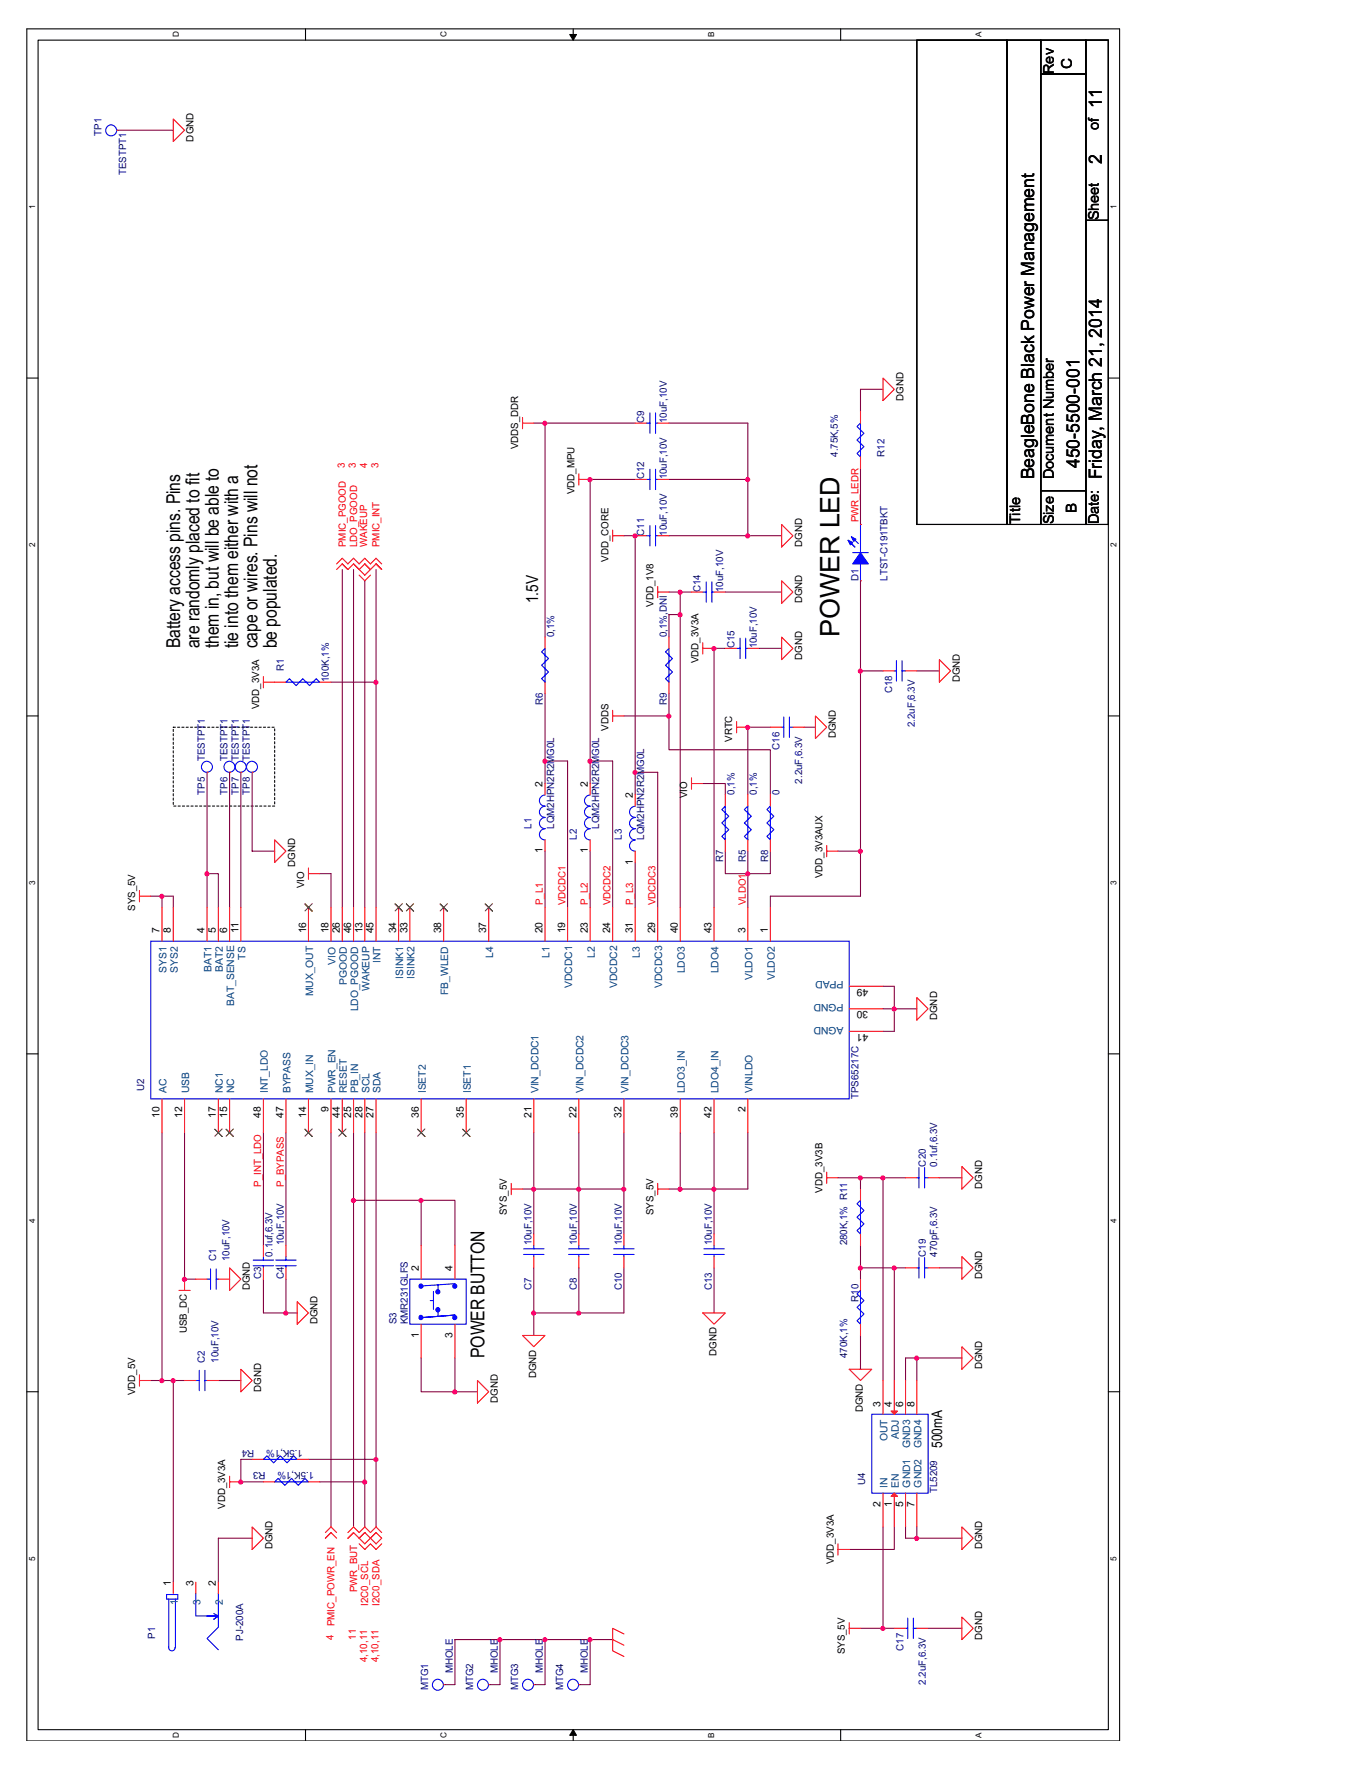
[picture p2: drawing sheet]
<svg xmlns="http://www.w3.org/2000/svg" width="216mm" height="279mm" viewBox="0 0 216 279" stroke-linecap="round" stroke-linejoin="round" font-family="sans-serif">
<defs><g id="words">
<text font-size="4.3" x="132.5" y="100.6" transform="rotate(-90 132.5 100.6)">POWER LED</text>
<g font-size="3">
<text x="28.4" y="102.3" transform="rotate(-90 28.4 102.3)">Battery access pins. Pins</text>
<text x="31.5" y="102.3" transform="rotate(-90 31.5 102.3)">are randomly placed to fit</text>
<text x="34.5" y="102.3" transform="rotate(-90 34.5 102.3)">them in, but will be able to</text>
<text x="37.6" y="102.3" transform="rotate(-90 37.6 102.3)">tie into them either with a</text>
<text x="40.6" y="102.3" transform="rotate(-90 40.6 102.3)">cape or wires. Pins will not</text>
<text x="43.7" y="102.3" transform="rotate(-90 43.7 102.3)">be populated.</text>
<text x="76.5" y="214.4" transform="rotate(-90 76.5 214.4)">POWER BUTTON</text>
</g>
<g font-size="2.9">
<text x="173.9" y="17" transform="rotate(-90 173.9 17)">11</text>
<text x="173.9" y="25.9" transform="rotate(-90 173.9 25.9)">2</text>
<text x="163.2" y="75.7" transform="rotate(-90 163.2 75.7)">BeagleBone Black Power Management</text>
<text x="170.3" y="73.9" transform="rotate(-90 170.3 73.9)">450-5500-001</text>
<text x="173.9" y="75.7" transform="rotate(-90 173.9 75.7)">Friday, March 21, 2014</text>
</g>
<text font-size="2.6" x="84.9" y="95.2" transform="rotate(-90 84.9 95.2)">1.5V</text>
<g font-size="2.3">
<text x="166.3" y="11.7" transform="rotate(-90 166.3 11.7)">Rev</text>
<text x="169.2" y="11" transform="rotate(-90 169.2 11)">C</text>
<text x="173.4" y="20.6" transform="rotate(-90 173.4 20.6)">of</text>
<text x="173.4" y="34.8" transform="rotate(-90 173.4 34.8)">Sheet</text>
<text x="166.3" y="75.7" transform="rotate(-90 166.3 75.7)">Document Number</text>
<text x="161" y="82.8" transform="rotate(-90 161 82.8)">Title</text>
<text x="166.3" y="82.8" transform="rotate(-90 166.3 82.8)">Size</text>
<text x="169.9" y="81" transform="rotate(-90 169.9 81)">B</text>
<text x="173.4" y="82.8" transform="rotate(-90 173.4 82.8)">Date:</text>
<text x="148.7" y="228.6" transform="rotate(-90 148.7 228.6)">500mA</text>
</g>
<g font-size="1.6" fill="#000080">
<text x="16" y="21.4" transform="rotate(-90 16 21.4)">TP1</text>
<text x="19.9" y="27.7" transform="rotate(-90 19.9 27.7)">TESTPT1</text>
<text x="101.7" y="66.8" transform="rotate(-90 101.7 66.8)">C9</text>
<text x="105.2" y="66.8" transform="rotate(-90 105.2 66.8)">10uF,10V</text>
<text x="101.7" y="75.7" transform="rotate(-90 101.7 75.7)">C12</text>
<text x="105.2" y="75.7" transform="rotate(-90 105.2 75.7)">10uF,10V</text>
<text x="132.2" y="72.1" transform="rotate(-90 132.2 72.1)">4.75K,5%</text>
<text x="139.6" y="72.1" transform="rotate(-90 139.6 72.1)">R12</text>
<text x="101.7" y="84.6" transform="rotate(-90 101.7 84.6)">C11</text>
<text x="105.2" y="84.6" transform="rotate(-90 105.2 84.6)">10uF,10V</text>
<text x="110.6" y="93.5" transform="rotate(-90 110.6 93.5)">C14</text>
<text x="114.1" y="93.5" transform="rotate(-90 114.1 93.5)">10uF,10V</text>
<text x="135.5" y="91.7" transform="rotate(-90 135.5 91.7)">D1</text>
<text x="140.1" y="91.7" transform="rotate(-90 140.1 91.7)">LTST-C191TBKT</text>
<text x="87.5" y="100.6" transform="rotate(-90 87.5 100.6)">0,1%</text>
<text x="105.2" y="100.6" transform="rotate(-90 105.2 100.6)">0,1%,DNI</text>
<text x="44.8" y="105.9" transform="rotate(-90 44.8 105.9)">R1</text>
<text x="51.9" y="107.7" transform="rotate(-90 51.9 107.7)">100K,1%</text>
<text x="115.9" y="102.3" transform="rotate(-90 115.9 102.3)">C15</text>
<text x="119.5" y="102.3" transform="rotate(-90 119.5 102.3)">10uF,10V</text>
<text x="85.7" y="111.2" transform="rotate(-90 85.7 111.2)">R6</text>
<text x="105.2" y="111.2" transform="rotate(-90 105.2 111.2)">R9</text>
<text x="140.8" y="109.5" transform="rotate(-90 140.8 109.5)">C18</text>
<text x="123" y="118.3" transform="rotate(-90 123 118.3)">C16</text>
<text x="144.4" y="114.8" transform="rotate(-90 144.4 114.8)">2.2uF,6.3V</text>
<text x="32.3" y="125.5" transform="rotate(-90 32.3 125.5)">TP5</text>
<text x="32.3" y="120.1" transform="rotate(-90 32.3 120.1)">TESTPT1</text>
<text x="35.9" y="125.5" transform="rotate(-90 35.9 125.5)">TP6</text>
<text x="35.9" y="120.1" transform="rotate(-90 35.9 120.1)">TESTPT1</text>
<text x="37.7" y="125.5" transform="rotate(-90 37.7 125.5)">TP7</text>
<text x="37.7" y="120.1" transform="rotate(-90 37.7 120.1)">TESTPT1</text>
<text x="39.5" y="125.5" transform="rotate(-90 39.5 125.5)">TP8</text>
<text x="39.5" y="120.1" transform="rotate(-90 39.5 120.1)">TESTPT1</text>
<text x="115.9" y="125.5" transform="rotate(-90 115.9 125.5)">0,1%</text>
<text x="119.5" y="125.5" transform="rotate(-90 119.5 125.5)">0,1%</text>
<text x="123" y="125.5" transform="rotate(-90 123 125.5)">0</text>
<text x="126.6" y="123.7" transform="rotate(-90 126.6 123.7)">2.2uF,6.3V</text>
<text x="83.9" y="130.8" transform="rotate(-90 83.9 130.8)">L1</text>
<text x="87.5" y="130.8" transform="rotate(-90 87.5 130.8)">LQM2HPN2R2MG0L</text>
<text x="94.6" y="130.8" transform="rotate(-90 94.6 130.8)">LQM2HPN2R2MG0L</text>
<text x="91" y="132.6" transform="rotate(-90 91 132.6)">L2</text>
<text x="98.1" y="132.6" transform="rotate(-90 98.1 132.6)">L3</text>
<text x="101.7" y="132.6" transform="rotate(-90 101.7 132.6)">LQM2HPN2R2MG0L</text>
<text x="114.1" y="136.1" transform="rotate(-90 114.1 136.1)">R7</text>
<text x="117.7" y="136.1" transform="rotate(-90 117.7 136.1)">R5</text>
<text x="121.2" y="136.1" transform="rotate(-90 121.2 136.1)">R8</text>
<text x="22.7" y="172.2" transform="rotate(-90 22.7 172.2)">U2</text>
<text x="135.5" y="173.5" transform="rotate(-90 135.5 173.5)">TPS65217C</text>
<text x="146.1" y="184.1" transform="rotate(-90 146.1 184.1)">C20</text>
<text x="147.9" y="184.1" transform="rotate(-90 147.9 184.1)">0.1uf,6.3V</text>
<text x="44.8" y="196.6" transform="rotate(-90 44.8 196.6)">10uF,10V</text>
<text x="83.9" y="196.6" transform="rotate(-90 83.9 196.6)">10uF,10V</text>
<text x="91" y="196.6" transform="rotate(-90 91 196.6)">10uF,10V</text>
<text x="98.1" y="196.6" transform="rotate(-90 98.1 196.6)">10uF,10V</text>
<text x="112.4" y="196.6" transform="rotate(-90 112.4 196.6)">10uF,10V</text>
<text x="133.7" y="196.6" transform="rotate(-90 133.7 196.6)">280K,1% R11</text>
<text x="34.1" y="199.1" transform="rotate(-90 34.1 199.1)">C1</text>
<text x="36.2" y="199.1" transform="rotate(-90 36.2 199.1)">10uF,10V</text>
<text x="41.2" y="201.9" transform="rotate(-90 41.2 201.9)">C3</text>
<text x="43" y="198.4" transform="rotate(-90 43 198.4)">0.1uf,6.3V</text>
<text x="44.8" y="201.9" transform="rotate(-90 44.8 201.9)">C4</text>
<text x="83.9" y="203.7" transform="rotate(-90 83.9 203.7)">C7</text>
<text x="91" y="203.7" transform="rotate(-90 91 203.7)">C8</text>
<text x="98.1" y="203.7" transform="rotate(-90 98.1 203.7)">C10</text>
<text x="112.4" y="203.7" transform="rotate(-90 112.4 203.7)">C13</text>
<text x="146.1" y="198.4" transform="rotate(-90 146.1 198.4)">C19</text>
<text x="147.9" y="198.4" transform="rotate(-90 147.9 198.4)">470pF,6.3V</text>
<text x="62.6" y="209" transform="rotate(-90 62.6 209)">S3</text>
<text x="64.3" y="209" transform="rotate(-90 64.3 209)">KMR231GLFS</text>
<text x="135.5" y="205.5" transform="rotate(-90 135.5 205.5)">R10</text>
<text x="32.3" y="215.1" transform="rotate(-90 32.3 215.1)">C2</text>
<text x="34.5" y="215.1" transform="rotate(-90 34.5 215.1)">10uF,10V</text>
<text x="133.7" y="214.4" transform="rotate(-90 133.7 214.4)">470K,1%</text>
<text x="40.1" y="228.9" transform="rotate(180 40.1 228.9)">R4</text>
<text x="41.9" y="232.4" transform="rotate(180 41.9 232.4)">R3</text>
<text x="47.8" y="228.9" transform="rotate(180 47.8 228.9)">1.5K,1%</text>
<text x="49.6" y="232.4" transform="rotate(180 49.6 232.4)">1.5K,1%</text>
<text x="136.5" y="234.5" transform="rotate(-90 136.5 234.5)">U4</text>
<text x="147.9" y="235.7" transform="rotate(-90 147.9 235.7)">TL5209</text>
<text x="24.5" y="258.6" transform="rotate(-90 24.5 258.6)">P1</text>
<text x="38.4" y="259" transform="rotate(-90 38.4 259)">PJ-200A</text>
<text x="142.6" y="260.6" transform="rotate(-90 142.6 260.6)">C17</text>
<text x="67.6" y="266.8" transform="rotate(-90 67.6 266.8)">MTG1</text>
<text x="71.5" y="264.1" transform="rotate(-90 71.5 264.1)">MHOLE</text>
<text x="74.7" y="266.8" transform="rotate(-90 74.7 266.8)">MTG2</text>
<text x="78.6" y="264.1" transform="rotate(-90 78.6 264.1)">MHOLE</text>
<text x="81.8" y="266.8" transform="rotate(-90 81.8 266.8)">MTG3</text>
<text x="85.7" y="264.1" transform="rotate(-90 85.7 264.1)">MHOLE</text>
<text x="88.9" y="266.8" transform="rotate(-90 88.9 266.8)">MTG4</text>
<text x="92.8" y="264.1" transform="rotate(-90 92.8 264.1)">MHOLE</text>
<text x="146.1" y="265.9" transform="rotate(-90 146.1 265.9)">2.2uF,6.3V</text>
</g>
<g font-size="1.6">
<text x="30.6" y="22.3" transform="rotate(-90 30.6 22.3)">DGND</text>
<text x="142.6" y="63.2" transform="rotate(-90 142.6 63.2)">DGND</text>
<text x="81.8" y="70.9" transform="rotate(-90 81.8 70.9)">VDDS_DDR</text>
<text x="90.7" y="78" transform="rotate(-90 90.7 78)">VDD_MPU</text>
<text x="96" y="88.7" transform="rotate(-90 96 88.7)">VDD_CORE</text>
<text x="126.6" y="86.3" transform="rotate(-90 126.6 86.3)">DGND</text>
<text x="103.1" y="95.8" transform="rotate(-90 103.1 95.8)">VDD_1V8</text>
<text x="126.6" y="95.2" transform="rotate(-90 126.6 95.2)">DGND</text>
<text x="110.2" y="104.7" transform="rotate(-90 110.2 104.7)">VDD_3V3A</text>
<text x="126.6" y="104.1" transform="rotate(-90 126.6 104.1)">DGND</text>
<text x="151.5" y="107.7" transform="rotate(-90 151.5 107.7)">DGND</text>
<text x="40.9" y="112" transform="rotate(-90 40.9 112)">VDD_3V3A</text>
<text x="96" y="115.3" transform="rotate(-90 96 115.3)">VDDS</text>
<text x="115.6" y="117.1" transform="rotate(-90 115.6 117.1)">VRTC</text>
<text x="131.9" y="116.6" transform="rotate(-90 131.9 116.6)">DGND</text>
<text x="85.6" y="124.2" transform="rotate(-90 85.6 124.2)">2</text>
<text x="92.8" y="124.2" transform="rotate(-90 92.8 124.2)">2</text>
<text x="99.9" y="126" transform="rotate(-90 99.9 126)">2</text>
<text x="108.5" y="126" transform="rotate(-90 108.5 126)">VIO</text>
<text x="46.6" y="136.8" transform="rotate(-90 46.6 136.8)">DGND</text>
<text x="85.6" y="134.7" transform="rotate(-90 85.6 134.7)">1</text>
<text x="92.8" y="134.7" transform="rotate(-90 92.8 134.7)">1</text>
<text x="99.9" y="136.5" transform="rotate(-90 99.9 136.5)">1</text>
<text x="21.3" y="143.8" transform="rotate(-90 21.3 143.8)">SYS_5V</text>
<text x="48" y="140.2" transform="rotate(-90 48 140.2)">VIO</text>
<text x="129.8" y="138.6" transform="rotate(-90 129.8 138.6)">VDD_3V3AUX</text>
<text x="25.2" y="147.3" transform="rotate(-90 25.2 147.3)">7</text>
<text x="27" y="147.3" transform="rotate(-90 27 147.3)">8</text>
<text x="32.3" y="147.3" transform="rotate(-90 32.3 147.3)">4</text>
<text x="34.1" y="147.3" transform="rotate(-90 34.1 147.3)">5</text>
<text x="35.9" y="147.3" transform="rotate(-90 35.9 147.3)">6</text>
<text x="37.6" y="147.3" transform="rotate(-90 37.6 147.3)">11</text>
<text x="48.3" y="147.3" transform="rotate(-90 48.3 147.3)">16</text>
<text x="51.9" y="147.3" transform="rotate(-90 51.9 147.3)">18</text>
<text x="53.6" y="147.3" transform="rotate(-90 53.6 147.3)">26</text>
<text x="55.4" y="147.3" transform="rotate(-90 55.4 147.3)">46</text>
<text x="57.2" y="147.3" transform="rotate(-90 57.2 147.3)">13</text>
<text x="59" y="147.3" transform="rotate(-90 59 147.3)">45</text>
<text x="62.5" y="147.3" transform="rotate(-90 62.5 147.3)">34</text>
<text x="64.3" y="147.3" transform="rotate(-90 64.3 147.3)">33</text>
<text x="69.6" y="147.3" transform="rotate(-90 69.6 147.3)">38</text>
<text x="76.7" y="147.3" transform="rotate(-90 76.7 147.3)">37</text>
<text x="85.6" y="147.3" transform="rotate(-90 85.6 147.3)">20</text>
<text x="89.2" y="147.3" transform="rotate(-90 89.2 147.3)">19</text>
<text x="92.8" y="147.3" transform="rotate(-90 92.8 147.3)">23</text>
<text x="96.3" y="147.3" transform="rotate(-90 96.3 147.3)">24</text>
<text x="99.9" y="147.3" transform="rotate(-90 99.9 147.3)">31</text>
<text x="103.4" y="147.3" transform="rotate(-90 103.4 147.3)">29</text>
<text x="107" y="147.3" transform="rotate(-90 107 147.3)">40</text>
<text x="112.3" y="147.3" transform="rotate(-90 112.3 147.3)">43</text>
<text x="117.6" y="147.3" transform="rotate(-90 117.6 147.3)">3</text>
<text x="121.2" y="147.3" transform="rotate(-90 121.2 147.3)">1</text>
<text x="137" y="159.6" transform="rotate(180 137 159.6)">30</text>
<text x="137" y="156.1" transform="rotate(180 137 156.1)">49</text>
<text x="147.9" y="161" transform="rotate(-90 147.9 161)">DGND</text>
<text x="137" y="163.2" transform="rotate(180 137 163.2)">41</text>
<text x="25.2" y="176.5" transform="rotate(-90 25.2 176.5)">10</text>
<text x="28.7" y="176.5" transform="rotate(-90 28.7 176.5)">12</text>
<text x="34.1" y="176.5" transform="rotate(-90 34.1 176.5)">17</text>
<text x="35.9" y="176.5" transform="rotate(-90 35.9 176.5)">15</text>
<text x="41.2" y="176.5" transform="rotate(-90 41.2 176.5)">48</text>
<text x="44.7" y="176.5" transform="rotate(-90 44.7 176.5)">47</text>
<text x="48.3" y="176.5" transform="rotate(-90 48.3 176.5)">14</text>
<text x="51.9" y="175.6" transform="rotate(-90 51.9 175.6)">9</text>
<text x="53.6" y="176.5" transform="rotate(-90 53.6 176.5)">44</text>
<text x="55.4" y="176.5" transform="rotate(-90 55.4 176.5)">25</text>
<text x="57.2" y="176.5" transform="rotate(-90 57.2 176.5)">28</text>
<text x="59" y="176.5" transform="rotate(-90 59 176.5)">27</text>
<text x="66.1" y="176.5" transform="rotate(-90 66.1 176.5)">36</text>
<text x="73.2" y="176.5" transform="rotate(-90 73.2 176.5)">35</text>
<text x="83.9" y="176.5" transform="rotate(-90 83.9 176.5)">21</text>
<text x="91" y="176.5" transform="rotate(-90 91 176.5)">22</text>
<text x="98.1" y="176.5" transform="rotate(-90 98.1 176.5)">32</text>
<text x="107" y="176.5" transform="rotate(-90 107 176.5)">39</text>
<text x="112.3" y="176.5" transform="rotate(-90 112.3 176.5)">42</text>
<text x="117.6" y="175.6" transform="rotate(-90 117.6 175.6)">2</text>
<text x="80" y="191.8" transform="rotate(-90 80 191.8)">SYS_5V</text>
<text x="103.1" y="191.8" transform="rotate(-90 103.1 191.8)">SYS_5V</text>
<text x="129.8" y="188.2" transform="rotate(-90 129.8 188.2)">VDD_3V3B</text>
<text x="155" y="187.7" transform="rotate(-90 155 187.7)">DGND</text>
<text x="39.5" y="203.7" transform="rotate(-90 39.5 203.7)">DGND</text>
<text x="66.1" y="200.7" transform="rotate(-90 66.1 200.7)">2</text>
<text x="71.4" y="200.7" transform="rotate(-90 71.4 200.7)">4</text>
<text x="155" y="201.9" transform="rotate(-90 155 201.9)">DGND</text>
<text x="50.1" y="209" transform="rotate(-90 50.1 209)">DGND</text>
<text x="29.5" y="210.5" transform="rotate(-90 29.5 210.5)">USB_DC</text>
<text x="66.1" y="211.1" transform="rotate(-90 66.1 211.1)">1</text>
<text x="71.4" y="211.1" transform="rotate(-90 71.4 211.1)">3</text>
<text x="113.1" y="214" transform="rotate(-90 113.1 214)">DGND</text>
<text x="21.3" y="220.2" transform="rotate(-90 21.3 220.2)">VDD_5V</text>
<text x="41.2" y="219.7" transform="rotate(-90 41.2 219.7)">DGND</text>
<text x="78.6" y="221.5" transform="rotate(-90 78.6 221.5)">DGND</text>
<text x="84.6" y="217.6" transform="rotate(-90 84.6 217.6)">DGND</text>
<text x="155" y="216.1" transform="rotate(-90 155 216.1)">DGND</text>
<text x="136.2" y="222.9" transform="rotate(-90 136.2 222.9)">DGND</text>
<text x="139" y="222" transform="rotate(-90 139 222)">3</text>
<text x="140.8" y="222" transform="rotate(-90 140.8 222)">4</text>
<text x="142.5" y="222" transform="rotate(-90 142.5 222)">6</text>
<text x="144.3" y="222" transform="rotate(-90 144.3 222)">8</text>
<text x="35.6" y="238.2" transform="rotate(-90 35.6 238.2)">VDD_3V3A</text>
<text x="139" y="237.8" transform="rotate(-90 139 237.8)">2</text>
<text x="140.8" y="237.8" transform="rotate(-90 140.8 237.8)">1</text>
<text x="142.5" y="237.8" transform="rotate(-90 142.5 237.8)">5</text>
<text x="144.3" y="237.8" transform="rotate(-90 144.3 237.8)">7</text>
<text x="43" y="244.6" transform="rotate(-90 43 244.6)">DGND</text>
<text x="155" y="244.6" transform="rotate(-90 155 244.6)">DGND</text>
<text x="27" y="250.3" transform="rotate(-90 27 250.3)">1</text>
<text x="30.5" y="250.3" transform="rotate(-90 30.5 250.3)">3</text>
<text x="34.1" y="250.3" transform="rotate(-90 34.1 250.3)">2</text>
<text x="131.6" y="246.9" transform="rotate(-90 131.6 246.9)">VDD_3V3A</text>
<text x="133.3" y="261.1" transform="rotate(-90 133.3 261.1)">SYS_5V</text>
<text x="155" y="258.8" transform="rotate(-90 155 258.8)">DGND</text>
</g>
<g font-size="1.6" fill="#f00">
<text x="54.4" y="73.9" transform="rotate(-90 54.4 73.9)">3</text>
<text x="56.2" y="73.9" transform="rotate(-90 56.2 73.9)">3</text>
<text x="58" y="73.9" transform="rotate(-90 58 73.9)">4</text>
<text x="59.7" y="73.9" transform="rotate(-90 59.7 73.9)">3</text>
<text x="135.5" y="82.5" transform="rotate(-90 135.5 82.5)">PWR_LEDR</text>
<text x="54.6" y="86.3" transform="rotate(-90 54.6 86.3)">PMIC_PGOOD</text>
<text x="56.3" y="86.3" transform="rotate(-90 56.3 86.3)">LDO_PGOOD</text>
<text x="58" y="86.3" transform="rotate(-90 58 86.3)">WAKEUP</text>
<text x="59.9" y="86.3" transform="rotate(-90 59.9 86.3)">PMIC_INT</text>
<text x="85.7" y="142.9" transform="rotate(-90 85.7 142.9)">P_L1</text>
<text x="89.2" y="142.9" transform="rotate(-90 89.2 142.9)">VDCDC1</text>
<text x="92.8" y="142.9" transform="rotate(-90 92.8 142.9)">P_L2</text>
<text x="96.4" y="142.9" transform="rotate(-90 96.4 142.9)">VDCDC2</text>
<text x="99.9" y="142.9" transform="rotate(-90 99.9 142.9)">P_L3</text>
<text x="103.5" y="142.9" transform="rotate(-90 103.5 142.9)">VDCDC3</text>
<text x="117.7" y="142.9" transform="rotate(-90 117.7 142.9)">VLDO1</text>
<text x="41.2" y="187.4" transform="rotate(-90 41.2 187.4)">P_INT_LDO</text>
<text x="44.8" y="187.4" transform="rotate(-90 44.8 187.4)">P_BYPASS</text>
<text x="56.3" y="251.4" transform="rotate(-90 56.3 251.4)">PWR_BUT</text>
<text x="52.8" y="256.7" transform="rotate(-90 52.8 256.7)">PMIC_POWR_EN</text>
<text x="58.1" y="253.5" transform="rotate(-90 58.1 253.5)">I2C0_SCL</text>
<text x="59.9" y="253.5" transform="rotate(-90 59.9 253.5)">I2C0_SDA</text>
<text x="52.6" y="258.8" transform="rotate(-90 52.6 258.8)">4</text>
<text x="56.2" y="258.8" transform="rotate(-90 56.2 258.8)">11</text>
<text x="58" y="262.4" transform="rotate(-90 58 262.4)">4,10,11</text>
<text x="59.7" y="262.4" transform="rotate(-90 59.7 262.4)">4,10,11</text>
</g>
<g font-size="1.6" fill="#004080">
<text x="26.3" y="153.5" transform="rotate(-90 26.3 153.5)">SYS1</text>
<text x="28.1" y="153.5" transform="rotate(-90 28.1 153.5)">SYS2</text>
<text x="33.4" y="153.4" transform="rotate(-90 33.4 153.4)">BAT1</text>
<text x="35.2" y="153.4" transform="rotate(-90 35.2 153.4)">BAT2</text>
<text x="38.7" y="151.5" transform="rotate(-90 38.7 151.5)">TS</text>
<text x="53" y="152.3" transform="rotate(-90 53 152.3)">VIO</text>
<text x="54.7" y="155.5" transform="rotate(-90 54.7 155.5)">PGOOD</text>
<text x="60.1" y="152" transform="rotate(-90 60.1 152)">INT</text>
<text x="63.6" y="154.5" transform="rotate(-90 63.6 154.5)">ISINK1</text>
<text x="65.4" y="154.5" transform="rotate(-90 65.4 154.5)">ISINK2</text>
<text x="77.9" y="151.2" transform="rotate(-90 77.9 151.2)">L4</text>
<text x="86.7" y="151.2" transform="rotate(-90 86.7 151.2)">L1</text>
<text x="90.3" y="156" transform="rotate(-90 90.3 156)">VDCDC1</text>
<text x="93.9" y="151.2" transform="rotate(-90 93.9 151.2)">L2</text>
<text x="97.4" y="156" transform="rotate(-90 97.4 156)">VDCDC2</text>
<text x="101" y="151.2" transform="rotate(-90 101 151.2)">L3</text>
<text x="104.5" y="156" transform="rotate(-90 104.5 156)">VDCDC3</text>
<text x="108.1" y="153.7" transform="rotate(-90 108.1 153.7)">LDO3</text>
<text x="113.4" y="153.7" transform="rotate(-90 113.4 153.7)">LDO4</text>
<text x="118.7" y="154.7" transform="rotate(-90 118.7 154.7)">VLDO1</text>
<text x="122.3" y="154.7" transform="rotate(-90 122.3 154.7)">VLDO2</text>
<text x="133.1" y="154.9" transform="rotate(180 133.1 154.9)">PPAD</text>
<text x="37" y="158.8" transform="rotate(-90 37 158.8)">BAT_SENSE</text>
<text x="49.4" y="157.3" transform="rotate(-90 49.4 157.3)">MUX_OUT</text>
<text x="56.5" y="159.7" transform="rotate(-90 56.5 159.7)">LDO_PGOOD</text>
<text x="58.3" y="156.4" transform="rotate(-90 58.3 156.4)">WAKEUP</text>
<text x="70.7" y="157.1" transform="rotate(-90 70.7 157.1)">FB_WLED</text>
<text x="133.1" y="158.5" transform="rotate(180 133.1 158.5)">PGND</text>
<text x="133.1" y="162" transform="rotate(180 133.1 162)">AGND</text>
<text x="26.3" y="172.6" transform="rotate(-90 26.3 172.6)">AC</text>
<text x="29.8" y="172.6" transform="rotate(-90 29.8 172.6)">USB</text>
<text x="35.2" y="172.6" transform="rotate(-90 35.2 172.6)">NC1</text>
<text x="37" y="172.6" transform="rotate(-90 37 172.6)">NC</text>
<text x="42.3" y="172.6" transform="rotate(-90 42.3 172.6)">INT_LDO</text>
<text x="45.8" y="172.6" transform="rotate(-90 45.8 172.6)">BYPASS</text>
<text x="49.4" y="172.6" transform="rotate(-90 49.4 172.6)">MUX_IN</text>
<text x="53" y="172.6" transform="rotate(-90 53 172.6)">PWR_EN</text>
<text x="54.7" y="172.6" transform="rotate(-90 54.7 172.6)">RESET</text>
<text x="56.5" y="172.6" transform="rotate(-90 56.5 172.6)">PB_IN</text>
<text x="58.3" y="172.6" transform="rotate(-90 58.3 172.6)">SCL</text>
<text x="60.1" y="172.6" transform="rotate(-90 60.1 172.6)">SDA</text>
<text x="67.2" y="172.6" transform="rotate(-90 67.2 172.6)">ISET2</text>
<text x="74.3" y="172.6" transform="rotate(-90 74.3 172.6)">ISET1</text>
<text x="85" y="172.6" transform="rotate(-90 85 172.6)">VIN_DCDC1</text>
<text x="92.1" y="172.6" transform="rotate(-90 92.1 172.6)">VIN_DCDC2</text>
<text x="99.2" y="172.6" transform="rotate(-90 99.2 172.6)">VIN_DCDC3</text>
<text x="108.1" y="172.6" transform="rotate(-90 108.1 172.6)">LDO3_IN</text>
<text x="113.4" y="172.6" transform="rotate(-90 113.4 172.6)">LDO4_IN</text>
<text x="118.7" y="172.6" transform="rotate(-90 118.7 172.6)">VINLDO</text>
<text x="140.1" y="227.5" transform="rotate(-90 140.1 227.5)">OUT</text>
<text x="141.9" y="227.1" transform="rotate(-90 141.9 227.1)">ADJ</text>
<text x="143.6" y="228.6" transform="rotate(-90 143.6 228.6)">GND3</text>
<text x="145.4" y="228.6" transform="rotate(-90 145.4 228.6)">GND4</text>
<text x="140.1" y="234.8" transform="rotate(-90 140.1 234.8)">IN</text>
<text x="141.9" y="234.8" transform="rotate(-90 141.9 234.8)">EN</text>
<text x="143.6" y="234.8" transform="rotate(-90 143.6 234.8)">GND1</text>
<text x="145.4" y="234.8" transform="rotate(-90 145.4 234.8)">GND2</text>
<text x="28.1" y="253.3" transform="rotate(-90 28.1 253.3)">1</text>
<text x="31.6" y="253.3" transform="rotate(-90 31.6 253.3)">3</text>
<text x="35.2" y="253.3" transform="rotate(-90 35.2 253.3)">2</text>
</g>
<g font-size="1.3">
<text x="28.2" y="5.9" transform="rotate(-90 28.2 5.9)">D</text>
<text x="70.4" y="5.9" transform="rotate(-90 70.4 5.9)">C</text>
<text x="112.7" y="5.9" transform="rotate(-90 112.7 5.9)">B</text>
<text x="154.9" y="5.9" transform="rotate(-90 154.9 5.9)">A</text>
<text x="5.5" y="33" transform="rotate(-90 5.5 33)">1</text>
<text x="176.2" y="33" transform="rotate(-90 176.2 33)">1</text>
<text x="5.5" y="86.3" transform="rotate(-90 5.5 86.3)">2</text>
<text x="176.2" y="86.3" transform="rotate(-90 176.2 86.3)">2</text>
<text x="5.5" y="139.7" transform="rotate(-90 5.5 139.7)">3</text>
<text x="176.2" y="139.7" transform="rotate(-90 176.2 139.7)">3</text>
<text x="5.5" y="193" transform="rotate(-90 5.5 193)">4</text>
<text x="176.2" y="193" transform="rotate(-90 176.2 193)">4</text>
<text x="5.5" y="246.4" transform="rotate(-90 5.5 246.4)">5</text>
<text x="176.2" y="246.4" transform="rotate(-90 176.2 246.4)">5</text>
<text x="28.2" y="274.3" transform="rotate(-90 28.2 274.3)">D</text>
<text x="70.4" y="274.3" transform="rotate(-90 70.4 274.3)">C</text>
<text x="112.7" y="274.3" transform="rotate(-90 112.7 274.3)">B</text>
<text x="154.9" y="274.3" transform="rotate(-90 154.9 274.3)">A</text>
</g>
</g></defs>
<path d="M4.2 4.6h172.5v270.2h-172.5zM6 6.3h168.9v266.7h-168.9z" fill="none" stroke="#000" stroke-width=".17"/>
<g fill="#fff">
<path d="M4.4 245.7h1.4v.7h-1.4z"/>
<path d="M175.1 245.7h1.4v.7h-1.4z"/>
</g>
<path d="M4.2 219.7h1.8M174.9 219.7h1.8" fill="none" stroke="#000" stroke-width=".17"/>
<g fill="#fff">
<path d="M4.4 192.3h1.4v.7h-1.4z"/>
<path d="M175.1 192.3h1.4v.7h-1.4z"/>
</g>
<path d="M4.2 166.4h1.8M174.9 166.4h1.8" fill="none" stroke="#000" stroke-width=".17"/>
<g fill="#fff">
<path d="M4.4 139h1.4v.7h-1.4z"/>
<path d="M175.1 139h1.4v.7h-1.4z"/>
</g>
<path d="M4.2 113h1.8M174.9 113h1.8" fill="none" stroke="#000" stroke-width=".17"/>
<g fill="#fff">
<path d="M4.4 85.7h1.4v.6h-1.4z"/>
<path d="M175.1 85.7h1.4v.6h-1.4z"/>
</g>
<path d="M4.2 59.7h1.8M174.9 59.7h1.8" fill="none" stroke="#000" stroke-width=".17"/>
<g fill="#fff">
<path d="M4.4 32.3h1.4v.7h-1.4z"/>
<path d="M175.1 32.3h1.4v.7h-1.4z"/>
<path d="M27.1 273.5h1.4v.8h-1.4z"/>
<path d="M27.1 5h1.4v.9h-1.4z"/>
<path d="M69.3 273.5h1.4v.8h-1.4z"/>
<path d="M69.3 5h1.4v.9h-1.4z"/>
</g>
<path d="M48.2 4.6v1.7M48.2 273v1.8" fill="none" stroke="#000" stroke-width=".17"/>
<g fill="#fff">
<path d="M111.5 273.5h1.4v.8h-1.4z"/>
<path d="M111.5 5.1h1.4v.8h-1.4z"/>
</g>
<path d="M90.5 4.6v1.7M90.5 273v1.8" fill="none" stroke="#000" stroke-width=".17"/>
<path d="M89.9 5.4h1.1l-.5 .9zM90.5 273l.5 .9h-1.1z" fill="#000" stroke="#000" stroke-width=".17"/>
<g fill="#fff">
<path d="M153.8 273.5h1.4v.8h-1.4z"/>
<path d="M153.8 5.1h1.4v.8h-1.4z"/>
</g>
<path d="M132.7 4.6v1.7M144.7 6.3h14.2v76.5h-14.2zM158.9 6.3h5.4v76.5h-5.4zM164.3 11.7h7.1v65.8h-7.1zM164.3 6.3h7.1v5.4h-7.1zM171.4 6.3h3.5v28.5h-3.5zM171.4 34.8h3.5v48h-3.5zM164.3 77.5h7.1v5.3h-7.1zM132.7 273v1.8" fill="none" stroke="#000" stroke-width=".17"/>
<path d="M27.3 114.8h16v12.4h-16z" fill="none" stroke="#000" stroke-width=".17" stroke-dasharray=".3 .3"/>
<g fill="none" stroke="#800040" stroke-width=".17">
<path d="M18.5 20.6h8.8M84.2 66.8h1.8v33.8M86 66.8h14.2M100.2 75.7h-7.1v48M105.6 66.8h12.4v17.8M105.6 75.7h12.4M135.8 73.9v8.9M139.4 61.5h-3.6v3.5M54 89.9v53.3M55.8 89.9v53.3M57.6 91.7v51.5M59.4 89.9v53.3"/>
<path d="M98.5 84.6h1.7v37.3M105.6 93.5h3.5M105.6 84.6h17.8M107.4 93.5v49.7M107.4 97h-1.8v3.6M114.5 93.5h8.9M135.8 91.7v42.7M52.2 107.7h7.2M86 109.5v10.6M98.5 113h7.1M105.6 113v5.4h16v7.1M105.6 109.5v3.5"/>
<path d="M114.5 102.3h-1.8v40.9M119.8 102.3h3.6M121.6 114.8h-3.6v10.7M126.9 114.8h1.8M135.8 105.9h3.6M144.7 105.9h3.6M32.7 121.9v16h1.8v5.3M32.7 137.9v5.3M36.2 121.9v21.3M38 121.9v21.3M39.8 121.9v12.5h3.5M50.5 137.9h1.7v5.3"/>
<path d="M86 123.7v-3.6h3.6v23.1M86 134.4v8.8M93.1 134.4v8.8M93.1 120.1h3.6v23.1M100.2 125.5v-3.6h3.6v21.3M100.2 136.1v7.1M110.9 123.7h3.6v1.8M114.5 134.4v3.5h3.5v5.3M118 134.4v3.5h3.6v-3.5M132.2 134.4h3.6v7.1h-14.2v1.7M23.8 141.5h3.5v1.7M25.6 141.5v1.7"/>
<path d="M139.4 155.7h1.7v7.1h-1.7M139.4 159.2h5.3M25.6 178.8v39.1M29.1 178.8v23.1h1.8M41.6 178.8v17.8M45.1 178.8v17.8M52.2 178.8v62.2M55.8 178.8v62.2M57.6 178.8v62.2M59.4 178.8v62.2M84.2 178.8v16M91.4 178.8v16"/>
<path d="M98.5 178.8v16M107.4 178.8v8.9M112.7 178.8v16M118 178.8v8.9h-12.4M55.8 189.5h10.7v7.1M66.5 189.5h5.3v7.1M82.5 187.7h16M132.2 185.9h3.6v1.8M135.8 185.9h7.1M135.8 196.6v3.5M139.4 185.9v32M148.3 185.9h3.5"/>
<path d="M23.8 217.9h5.3M27.3 217.9v31.9M34.5 217.9h3.5M41.6 201.9v5.4h3.5v-5.4M45.1 207.3h1.8M66.5 214.4v5.3h5.3M71.8 214.4v5.3h3.6M84.2 200.1v10.7M91.4 200.1v7.2M98.5 200.1v7.2h-14.3M112.7 200.1v7.2M135.8 210.8v5.3"/>
<path d="M141.1 200.1h-5.3v1.8M141.1 200.1v17.8M141.1 200.1h1.8M144.7 214.4h-1.8v3.5M148.3 200.1h3.5M151.8 214.4h-7.1v3.5M39.8 230.4h-1.8v3.5h3.6M48.7 230.4h10.7M50.5 233.9h7.1M39.8 242.8h-5.3v7M78.9 258.8v7.1h-1.8M86 258.8v7.1h-1.8"/>
<path d="M93.1 258.8v7.1h-1.7M96.7 258.8h-24.9v7.1h-1.8M135.8 257h5.3M139.4 241v16M141.1 241v3.6h-7.1M142.9 241v1.8h8.9M144.7 241v1.8M146.5 257h5.3"/>
</g>
<g fill="#f0f" stroke="#f0f" stroke-width=".17">
<circle cx="93.1" cy="258.8" r=".32"/>
<circle cx="78.9" cy="258.8" r=".32"/>
<circle cx="86" cy="258.8" r=".32"/>
<circle cx="139.3" cy="185.9" r=".32"/>
<circle cx="135.8" cy="185.9" r=".32"/>
<circle cx="139.3" cy="257.1" r=".32"/>
<circle cx="118" cy="114.8" r=".32"/>
<circle cx="98.4" cy="187.7" r=".32"/>
<circle cx="27.3" cy="217.9" r=".32"/>
<circle cx="55.8" cy="189.5" r=".32"/>
<circle cx="112.7" cy="187.7" r=".32"/>
<circle cx="91.3" cy="187.7" r=".32"/>
<circle cx="84.2" cy="207.3" r=".32"/>
<circle cx="59.3" cy="230.4" r=".32"/>
<circle cx="57.5" cy="233.9" r=".32"/>
<circle cx="45.1" cy="207.3" r=".32"/>
<circle cx="118" cy="75.7" r=".32"/>
<circle cx="25.5" cy="217.9" r=".32"/>
<circle cx="29.1" cy="201.9" r=".32"/>
<circle cx="84.2" cy="187.7" r=".32"/>
<circle cx="141.1" cy="159.3" r=".32"/>
<circle cx="38" cy="233.9" r=".32"/>
<circle cx="25.5" cy="141.5" r=".32"/>
<circle cx="86" cy="66.8" r=".32"/>
<circle cx="93.1" cy="75.7" r=".32"/>
<circle cx="93.1" cy="120.2" r=".32"/>
<circle cx="100.2" cy="121.9" r=".32"/>
<circle cx="118" cy="84.6" r=".32"/>
<circle cx="112.7" cy="102.4" r=".32"/>
<circle cx="135.8" cy="134.4" r=".32"/>
<circle cx="91.3" cy="207.3" r=".32"/>
<circle cx="107.3" cy="187.7" r=".32"/>
<circle cx="135.8" cy="105.9" r=".32"/>
<circle cx="144.7" cy="242.8" r=".32"/>
<circle cx="144.7" cy="214.4" r=".32"/>
<circle cx="141.1" cy="200.2" r=".32"/>
<circle cx="135.8" cy="200.2" r=".32"/>
<circle cx="107.3" cy="93.5" r=".32"/>
<circle cx="107.3" cy="97" r=".32"/>
<circle cx="100.2" cy="84.6" r=".32"/>
<circle cx="118" cy="137.9" r=".32"/>
<circle cx="86" cy="120.2" r=".32"/>
<circle cx="105.6" cy="113" r=".32"/>
<circle cx="32.7" cy="137.9" r=".32"/>
<circle cx="59.3" cy="107.7" r=".32"/>
<circle cx="71.8" cy="219.7" r=".32"/>
<circle cx="66.4" cy="189.5" r=".32"/>
</g>
<g fill="none" stroke="#f00" stroke-width=".17">
<path d="M27.3 18.8l1.8 1.8-1.8 1.7zM18.5 20.6h.1M139.4 59.7l1.7 1.8-1.7 1.7zM82.5 66.8h1.7M82.5 65.9v1.8M91.4 75.7h1.7M91.4 74.8v1.8M100.2 75.7h1.8M100.2 66.8h1.8M103.8 75.7h1.8M103.8 66.8h1.8M135.8 65v1.8"/>
<path d="M135.8 72.1v1.8M53.1 89l.9-.9 .9 .9 .9-.9 .9 .9 .9-.9 .9 .9 .9-.9 .8 .9M54 89l.9 .9-.9-.9M54 89l-.9 .9M55.8 89l.9 .9-.9-.9M55.8 89l-.9 .9M56.7 90.8l.9 .9 .9-.9M57.6 89l.9 .9-.9-.9M57.6 89l-.9 .9 .9 .9 1.8-1.8M59.4 89l.8 .9-.8-.9M96.7 84.6h1.8M96.7 83.7v1.8"/>
<path d="M100.2 84.6h1.8M103.8 93.5h1.8M103.8 92.6v1.7M103.8 84.6h1.8M109.1 93.5h1.8M112.7 93.5h1.8M123.4 91.7l1.7 1.8-1.7 1.7zM123.4 82.8l1.7 1.8-1.7 1.7zM135.8 82.8h.1M135.8 91.7h.1M41.6 107.7h3.5M41.6 106.8v1.8"/>
<path d="M50.5 107.7h1.7M86 100.6v1.7M86 107.7v1.8M96.7 112.1v1.8M96.7 113h1.8M105.6 100.6v1.7M105.6 107.7v1.8M110.9 102.3h1.8M110.9 101.5v1.7M114.5 102.3h1.7M116.2 114.8h1.8M116.2 113.9v1.8"/>
<path d="M118 102.3h1.8M121.6 114.8h1.8M123.4 100.6l1.7 1.7-1.7 1.8zM125.1 114.8h1.8M128.7 113l1.8 1.8-1.8 1.8zM139.4 105.9h1.7M142.9 105.9h1.8M148.3 104.1l1.7 1.8-1.7 1.8zM32.7 121.9h.1M36.2 121.9h.1M38 121.9h.1M39.8 121.9h.1"/>
<path d="M43.3 132.6l1.8 1.8-1.8 1.7zM48.7 137.9h1.8M48.7 137v1.8M86 123.7v1.8M86 132.6v1.8M93.1 123.7v1.8M93.1 132.6v1.8M100.2 125.5v1.7M100.2 134.4v1.7M109.1 123.7h1.8M109.1 122.8v1.8M114.5 125.5v1.7"/>
<path d="M114.5 132.6v1.8M118 125.5v1.7M118 132.6v1.8M121.6 125.5v1.7M121.6 132.6v1.8M130.5 133.5v1.7M130.5 134.4h1.7M22 141.5h1.8M22 140.6v1.8M25.6 143.2v5.4M27.3 143.2v5.4M32.7 143.2v5.4"/>
<path d="M34.5 143.2v5.4M36.2 143.2v5.4M38 143.2v5.4M48.7 143.2v5.4M52.2 143.2v5.4M54 143.2v5.4M55.8 143.2v5.4M57.6 143.2v5.4M59.4 143.2v5.4M62.9 143.2v5.4M64.7 143.2v5.4M70 143.2v5.4"/>
<path d="M77.1 143.2v5.4M86 143.2v5.4M89.6 143.2v5.4M93.1 143.2v5.4M96.7 143.2v5.4M100.2 143.2v5.4M103.8 143.2v5.4M107.4 143.2v5.4M112.7 143.2v5.4M118 143.2v5.4M121.6 143.2v5.4M134 159.2h5.4"/>
<path d="M134 155.7h5.4M144.7 157.5l1.8 1.7-1.8 1.8zM25.6 173.5v5.3M29.1 173.5v5.3M34.5 173.5v5.3M36.2 173.5v5.3M41.6 173.5v5.3M45.1 173.5v5.3M48.7 173.5v5.3M52.2 173.5v5.3M54 173.5v5.3M55.8 173.5v5.3"/>
<path d="M57.6 173.5v5.3M59.4 173.5v5.3M66.5 173.5v5.3M73.6 173.5v5.3M84.2 173.5v5.3M91.4 173.5v5.3M98.5 173.5v5.3M107.4 173.5v5.3M112.7 173.5v5.3M118 173.5v5.3M134 162.8h5.4M41.6 196.6v1.8"/>
<path d="M45.1 196.6v1.8M66.5 196.6v5.3M71.8 196.6v5.3M80.7 187.7h1.8M80.7 186.8v1.8M84.2 194.8v1.8M84.2 198.4v1.7M91.4 194.8v1.8M91.4 198.4v1.7M98.5 194.8v1.8M98.5 198.4v1.7M103.8 186.8v1.8"/>
<path d="M103.8 187.7h1.8M112.7 194.8v1.8M112.7 198.4v1.7M130.5 185.9h1.7M130.5 185v1.8M135.8 187.7v1.8M135.8 194.8v1.8M142.9 185.9h1.8M146.5 185.9h1.8M151.8 184.1l1.8 1.8-1.8 1.8zM151.8 198.4l1.8 1.7-1.8 1.8zM22 217v1.8"/>
<path d="M22 217.9h1.8M28.2 203.7h1.8M29.1 201.9v1.8M29.1 217.9h1.8M30.9 201.9h1.8M32.7 217.9h1.8M34.5 201.9h1.7M36.2 200.1l1.8 1.8-1.8 1.8zM38 216.1l1.8 1.8-1.8 1.8zM41.6 200.1v1.8M45.1 200.1v1.8M46.9 205.5l1.8 1.8-1.8 1.7z"/>
<path d="M66.5 209v5.4M71.8 209v5.4M75.4 217.9l1.7 1.8-1.7 1.8zM82.5 210.8h3.5l-1.8 1.8zM110.9 207.3h3.6l-1.8 1.7zM134 216.1h3.6l-1.8 1.8zM135.8 201.9v1.8M135.8 209v1.8M139.4 217.9v5.4M141.1 217.9v5.4M142.9 200.1h1.8M142.9 217.9v5.4"/>
<path d="M144.7 217.9v5.4M146.5 200.1h1.8M151.8 212.6l1.8 1.8-1.8 1.7zM36.2 233.9h1.8M36.2 233v1.8M39.8 230.4h1.8M41.6 233.9h1.7M46.9 230.4h1.8M48.7 233.9h1.8M139.4 235.7v5.3M141.1 235.7v5.3M142.9 235.7v5.3"/>
<path d="M144.7 235.7v5.3M27.3 249.8v1.7M30.9 249.8v1.7M34.5 249.8v1.7M39.8 241l1.8 1.8-1.8 1.8zM51.3 241.9l.9-.9 .9 .9M52.2 241.9l-.9 .9 .9-.9M52.2 241.9l.9 .9M54.9 241.9l.9-.9 .9 .9 .9-.9 .9 .9 .9-.9 .8 .9M55.8 241.9l-.9 .9 .9-.9M55.8 241.9l1.8 1.8 .9-.9M56.7 243.7l.9 .9 .9-.9 .9 .9 .8-.9"/>
<path d="M57.6 241.9l-.9 .9 .9-.9M57.6 241.9l1.8 1.8 .8-.9-.8-.9M59.4 241.9l-.9 .9 .9-.9M96.7 258.8l1.8 .9M98.5 257.9l-1.8-.9v3.6l1.8 .9M132.2 244.6h1.8M132.2 243.7v1.8M134 257h1.8M134 256.1v1.8M141.1 257h1.8M144.7 257h1.8M151.8 255.3l1.8 1.7-1.8 1.8z"/>
<path d="M151.8 241l1.8 1.8-1.8 1.8zM70 265.9h.1M77.1 265.9h.1M84.2 265.9h.1M91.4 265.9h.1"/>
</g>
<g fill="none" stroke="#00f" stroke-width=".17">
<path d="M102 66.8h.6M102 75.7h.6M102.6 65.2v3.2M102.6 74.1v3.2M103.5 66.8h.3M103.5 65.2v3.2M103.5 74.1v3.2M103.5 75.7h.3M135.3 67.3l.5-.5v5.3l-.5-.5 1.1-1.1-1.1-1 1.1-1.1zM102 84.6h.6M102.6 83v3.2M103.5 83v3.2"/>
<path d="M103.5 84.6h.3M110.9 93.5h.6M111.5 91.8v3.3M112.4 93.5h.3M112.4 91.8v3.3M133.9 85.3l1 1-1-1M134.4 84.7l1.1 1.1M134.6 87.2h2.4M135.8 82.8v8.9M45.1 107.7l.6-.6 1 1.1 1.1-1.1 1.1 1.1 1-1.1 .6 .6zM85.5 102.9l.5-.6v5.4l-.5-.6 1.1-1-1.1-1.1 1.1-1zM105 102.9l.6-.6v5.4l-.6-.6 1.1-1-1.1-1.1 1.1-1z"/>
<path d="M116.2 102.3h.6M116.8 100.7v3.3M117.7 102.3h.3M117.7 100.7v3.3M123.4 114.8h.3M123.7 113.2v3.2M124.6 114.8h.5M124.6 113.2v3.2M141.1 105.9h.4M141.5 104.3v3.2M142.4 105.9h.5M142.4 104.3v3.2"/>
<path d="M86 130.8a.87 .87 0 0 0-.9 .9 .87 .87 0 0 0 .9 .9M86 129.1a.87 .87 0 0 0-.9 .8 .87 .87 0 0 0 .9 .9M86 127.3a.87 .87 0 0 0-.9 .9 .87 .87 0 0 0 .9 .8M86 125.5a.87 .87 0 0 0-.9 .9 .87 .87 0 0 0 .9 .8M93.1 130.8a.87 .87 0 0 0-.9 .9 .87 .87 0 0 0 .9 .9M93.1 129.1a.87 .87 0 0 0-.9 .8 .87 .87 0 0 0 .9 .9M93.1 127.3a.87 .87 0 0 0-.9 .9 .87 .87 0 0 0 .9 .8M93.1 125.5a.87 .87 0 0 0-.9 .9 .87 .87 0 0 0 .9 .8M100.2 132.6a.87 .87 0 0 0-.8 .9 .87 .87 0 0 0 .8 .9M100.2 130.8a.87 .87 0 0 0-.8 .9 .87 .87 0 0 0 .8 .9M100.2 129.1a.87 .87 0 0 0-.8 .8 .87 .87 0 0 0 .8 .9M100.2 127.3a.87 .87 0 0 0-.8 .9 .87 .87 0 0 0 .8 .8"/>
<path d="M113.9 127.8l.6-.6v5.4l-.6-.6 1.1-1-1.1-1.1 1.1-1.1zM117.5 127.8l.5-.6v5.4l-.5-.6 1.1-1-1.1-1.1 1.1-1.1zM121 127.8l.6-.6v5.4l-.6-.6 1.1-1-1.1-1.1 1.1-1.1zM23.8 148.6h110.2v24.9h-110.2zM40 198.9h3.2M40 199.8h3.2M41.6 198.4v.5M41.6 199.8v.3M43.5 198.9h3.2M43.5 199.8h3.2M45.1 198.4v.5M45.1 199.8v.3"/>
<path d="M82.6 197.1h3.3M82.6 198h3.3M84.2 196.6v.5M84.2 198v.4M89.7 197.1h3.3M89.7 198h3.3M91.4 196.6v.5M91.4 198v.4M96.9 197.1h3.2M96.9 198h3.2M98.5 196.6v.5M98.5 198v.4"/>
<path d="M111.1 197.1h3.2M111.1 198h3.2M112.7 196.6v.5M112.7 198v.4M135.3 190l.5-.5v5.3l-.5-.5 1.1-1.1-1.1-1.1 1.1-1zM144.7 185.9h.3M145 184.3v3.2M145 198.5v3.2M145.9 184.3v3.2M145.9 198.5v3.2M145.9 185.9h.6M30.9 217.9h.6"/>
<path d="M31.5 216.3v3.2M32.3 217.9h.4M32.3 216.3v3.2M32.7 201.9h.5M33.2 200.3v3.2M34.1 201.9h.4M34.1 200.3v3.2M64.7 201.9h8.9v7.1h-8.9zM66.8 208l5-.4-5 .4M67.9 205.3h.5M68.4 203.9v2.8M69.1 202.8v.9"/>
<path d="M69.1 206.9v.9M71.8 202.6l-5 .4M135.3 204.2l.5-.5v5.3l-.5-.5 1.1-1.1-1.1-1 1.1-1.1zM144.7 200.1h.3M145.9 200.1h.6M41.6 230.4l.5-.6 1.1 1.1 1-1.1 1.1 1.1 1.1-1.1 .5 .6zM43.3 233.9l.6-.5 1.1 1.1 1-1.1 1.1 1.1 1-1.1 .6 .5zM137.6 223.3h8.9v12.4h-8.9zM26.3 251.7h1.8v.7h-1.8zM26.6 252.4v7.6a.49 .49 0 0 0 .5 .6 .49 .49 0 0 0 .5-.5M27.7 252.4v7.6M30.9 251.5v3.6h3.6h-1.8"/>
<path d="M33.7 254.7l.8 .4M34.5 251.5v5.4l-1.8 1.7 1.8 1.8M34.5 255.1l-.8 .5 .8-.5M142.9 257h.4M143.3 255.4v3.2M144.1 257h.6M144.1 255.4v3.2"/>
<circle cx="17.5" cy="20.6" r=".87"/>
<circle cx="32.7" cy="121" r=".87"/>
<circle cx="36.2" cy="121" r=".87"/>
<circle cx="38" cy="121" r=".87"/>
<circle cx="39.8" cy="121" r=".87"/>
<circle cx="69.1" cy="265.9" r=".87"/>
<circle cx="76.2" cy="265.9" r=".87"/>
<circle cx="83.3" cy="265.9" r=".87"/>
<circle cx="90.4" cy="265.9" r=".87"/>
</g>
<g fill="#00f" stroke="#00f" stroke-width=".17">
<path d="M134.4 84.7l.7 .4-.4 .4z"/>
<path d="M133.9 85.3l.7 .3-.4 .4z"/>
<path d="M135.8 87.2l1.2 1.8h-2.4z"/>
<circle cx="66.4" cy="208" r=".33"/>
<circle cx="71.8" cy="208" r=".33"/>
<circle cx="71.8" cy="203" r=".33"/>
<circle cx="66.4" cy="203" r=".33"/>
<circle cx="69.1" cy="203.9" r=".33"/>
<circle cx="69.1" cy="206.7" r=".33"/>
</g>
<g fill="#f00" stroke="#f00" stroke-width=".17">
<path d="M140.6 236.2l.5-.5 .5 .5z"/>
<path d="M140.6 222.7h1l-.5 .6z"/>
</g>
<g fill="none" stroke="#804000" stroke-width=".17">
<path d="M48.1 142.7l1.2 1.1-1.2-1.1M49.3 142.6l-1.2 1.2M62.4 142.7l1.1 1.1-1.1-1.1M63.5 142.6l-1.1 1.2M64.1 142.7l1.2 1.1-1.2-1.1M65.3 142.6l-1.2 1.2M69.5 142.7l1.1 1.1-1.1-1.1M70.6 142.6l-1.1 1.2M76.6 142.7l1.1 1.1-1.1-1.1M77.7 142.6l-1.1 1.2M33.9 178.3l1.2 1.1-1.2-1.1M35.1 178.2l-1.2 1.2"/>
<path d="M35.7 178.3l1.1 1.1-1.1-1.1M36.8 178.2l-1.1 1.2M48.1 178.3l1.2 1.1-1.2-1.1M49.3 178.2l-1.2 1.2M53.5 178.3l1.1 1.1-1.1-1.1M54.6 178.2l-1.1 1.2M65.9 178.3l1.2 1.1-1.2-1.1M67.1 178.2l-1.2 1.2M73 178.3l1.2 1.1-1.2-1.1M74.2 178.2l-1.2 1.2"/>
</g>
<use href="#words"/>
</svg>
